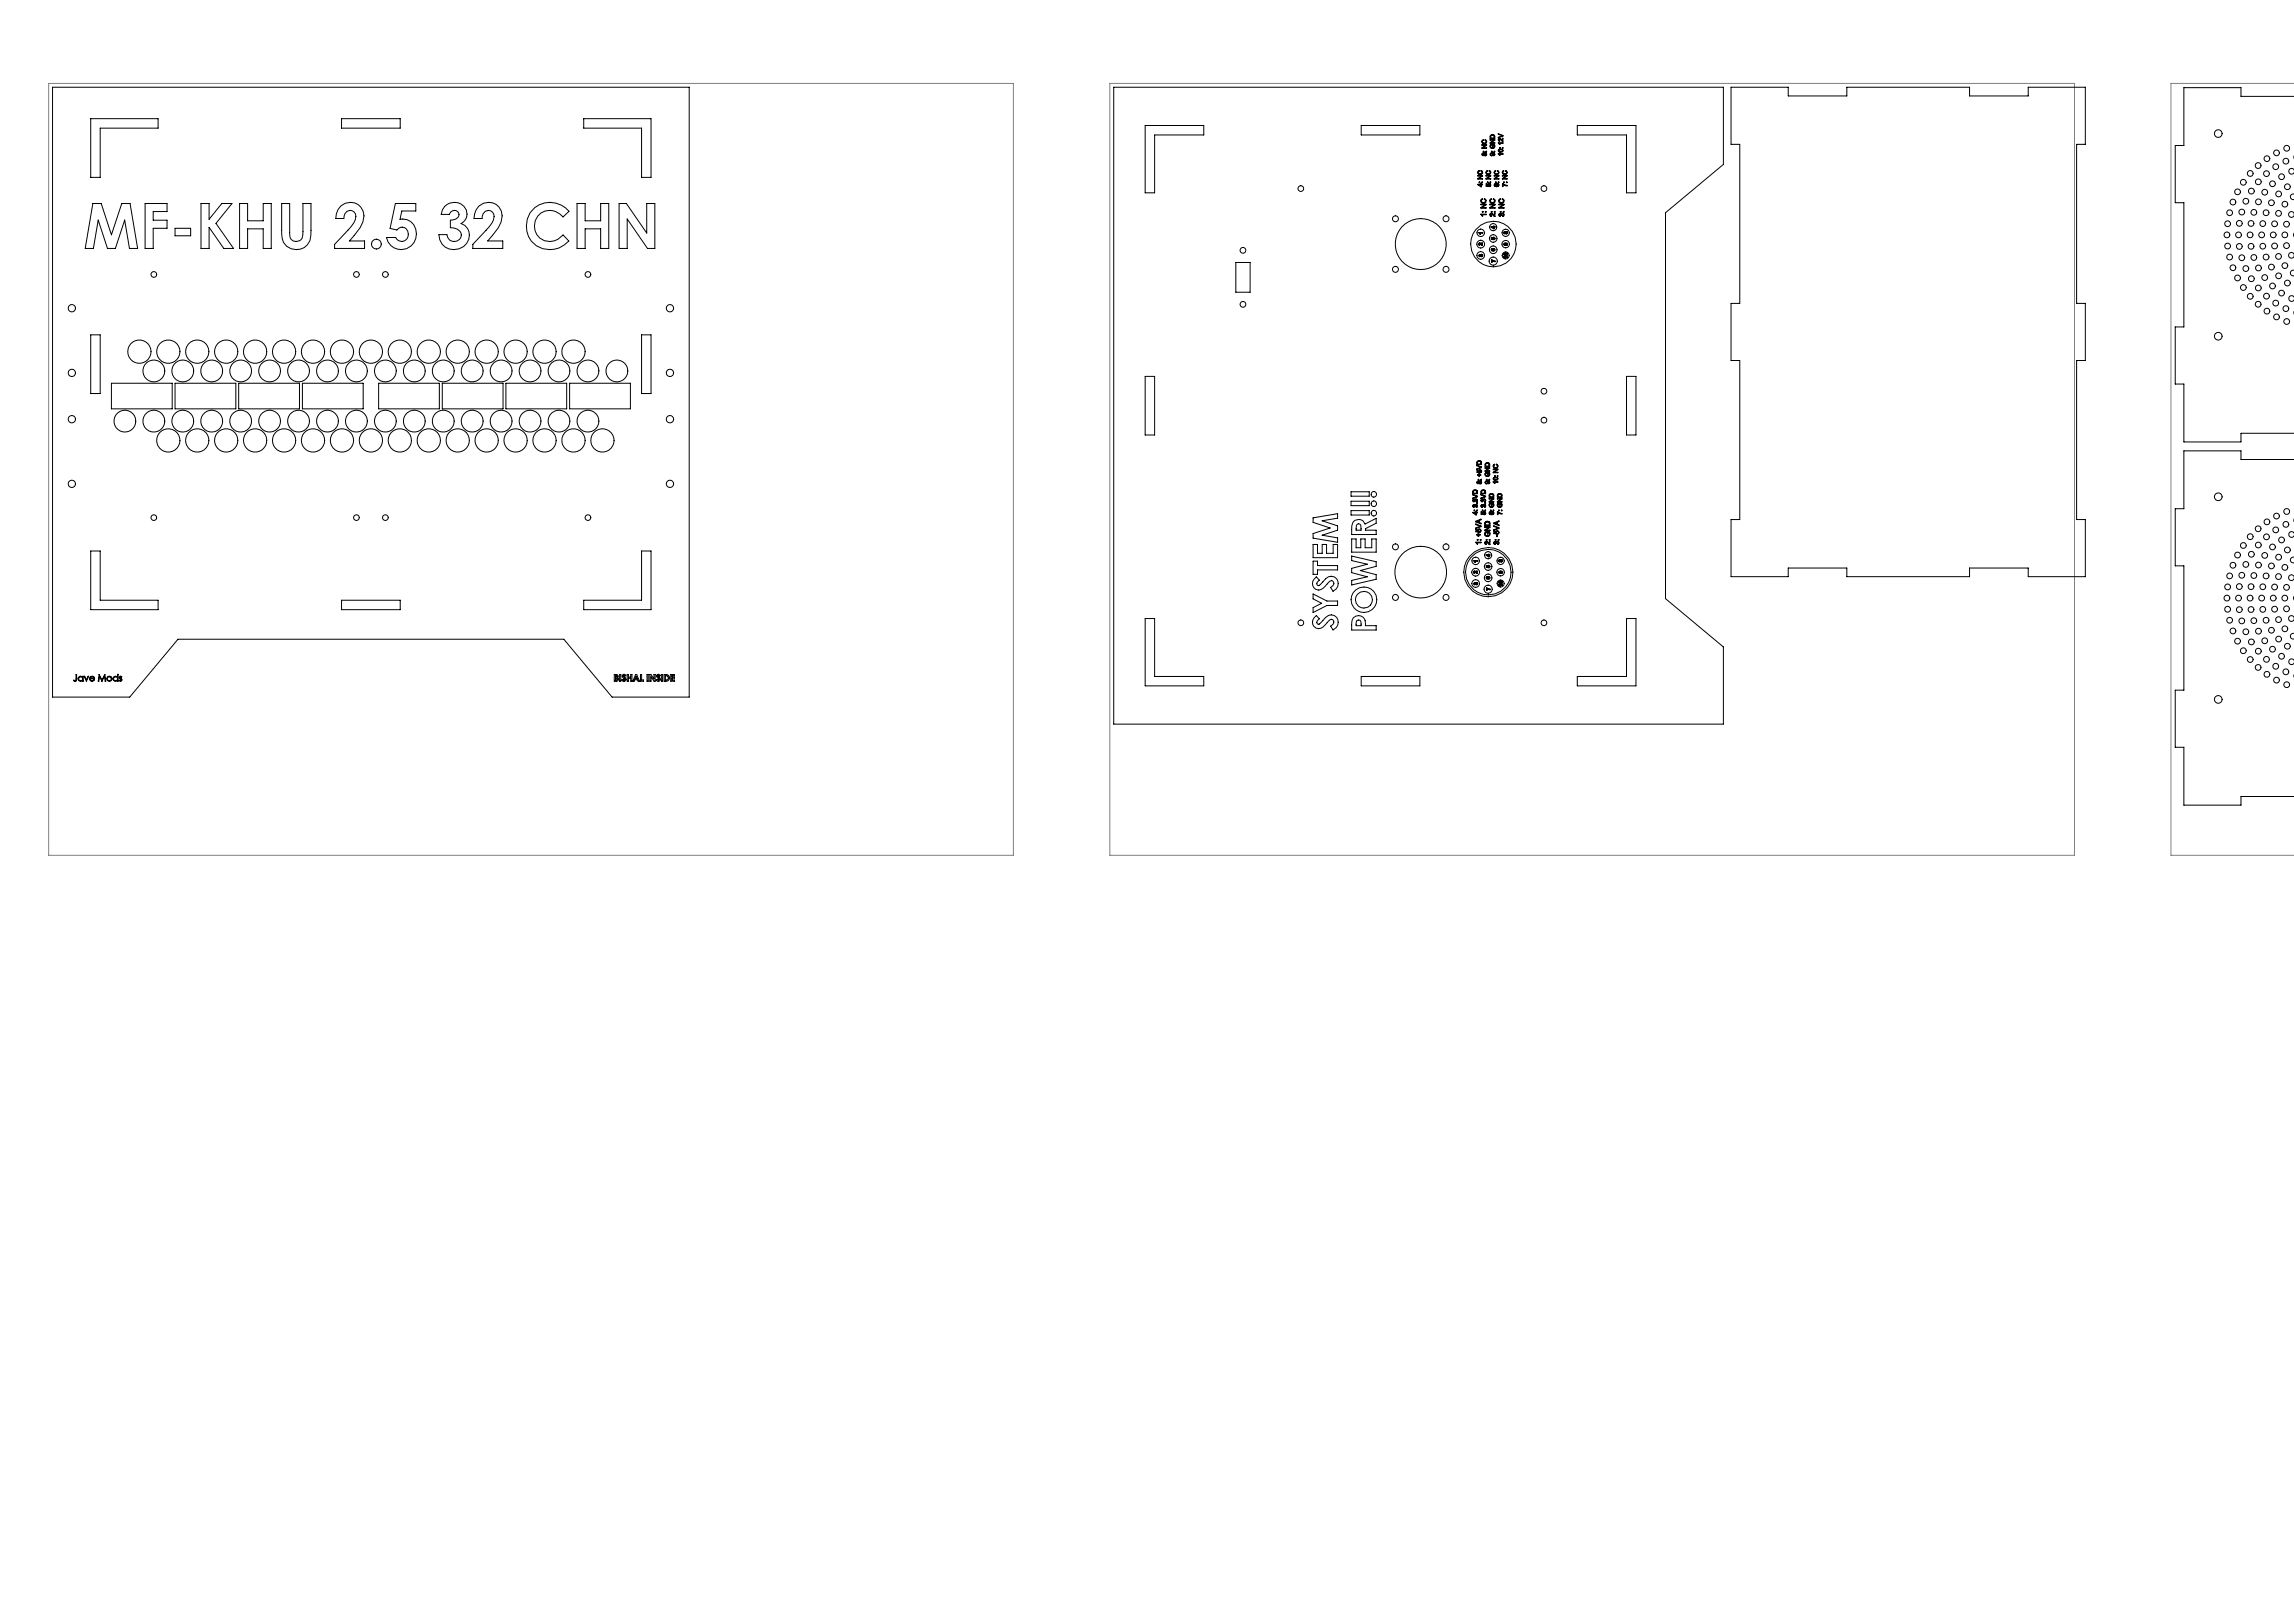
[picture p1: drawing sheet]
<svg xmlns="http://www.w3.org/2000/svg" width="1189mm" height="841mm" viewBox="0 0 1189 841" stroke-linecap="round" stroke-linejoin="round" font-family="sans-serif">
<path d="M25 43h500v400h-500zM575 43h500v400h-500zM1189 43h-64v400h64" fill="none" stroke="#808080" stroke-width=".52"/>
<g fill="none" stroke="#000" stroke-width=".52">
<path d="M27 45h330v316h-40l-25-30h-200l-25 30h-40zM577 45h316v40l-30 25v200l30 25v40h-316zM897 45h30v5h30v-5h64v5h30v-5h30v30h-5v82h5v30h-5v82h5v30h-30v-5h-30v5h-64v-5h-30v5h-30v-30h5v-82h-5v-30h5v-82h-5zM1189 50h-27v-5h-30v30h-5v30h5v64h-5v30h5v30h30v-4h27M47 62h35v4h-30v26h-5zM177 62h30v4h-30zM303 62h34v30h-4v-26h-30zM594 65h30v5h-26v30h-4zM706 65h30v5h-30zM768 75h3l-2 2h2h-3l2-2zM768 73l1-1a1 1 0 0 0 0 2 1 1 0 0 0 1 0 1 1 0 0 0 0-2 1.2 1.2 0 0 1 0 2 1.2 1.2 0 0 1-1 0 1.2 1.2 0 0 1-1-1zM768 79l1 1a.7 .7 0 0 1 1-1 1 1 0 0 1 0 2 .7 .7 0 0 1-1-1h-1z"/>
<path d="M769 78v1zM770 78l1 1zM772 72h3l-2 2h2h-3l2-1zM772 80l1-1a1 1 0 0 1 2 0 1.1 1.1 0 0 1-1 2l1-1h-1a.8 .8 0 0 1-1 1 .8 .8 0 0 1-1-1zM772 75h1a1 1 0 0 0 0 1 1 1 0 0 0 1 0 1 1 0 0 0 0-1v1v-1a1.3 1.3 0 0 1 1 1 1.3 1.3 0 0 1-2 1 1.3 1.3 0 0 1-1-2zM773 70h1l1 2h-3zM773 70h1v1h-1zM773 78v1zM774 79h.1M774 78l1 1zM777 80h2h-2v1zM777 74h2h-2v1z"/>
<path d="M777 69l2 2h-2l2-1zM777 78l2-1a1.1 1.1 0 0 1-1 2 1.1 1.1 0 0 1-1-1zM777 72h1l1 1v-1v1l-2-1v1zM777 78h1h1l-2 1zM777 76l1 1zM779 76v1zM818 65h30v35h-5v-30h-25zM766 95h2v1v1zM766 91h2l-1 2h1h-2l2-2zM766 89l1-1a1.1 1.1 0 0 0-1 2 1 1 0 0 0 2 0 1 1 0 0 0 0-2 1.2 1.2 0 0 1 0 2 1.2 1.2 0 0 1-2 0 1.2 1.2 0 0 1 0-1zM766 96h2v1zM767 94v1z"/>
<path d="M768 94v1zM770 91h3l-2 2h2h-3l2-2zM770 95l1 1a.8 .8 0 0 1 1-1 .8 .8 0 0 1 1 1 .8 .8 0 0 1-1 1v-1a.6 .6 0 0 0 0-1 .7 .7 0 0 0-1 1 .6 .6 0 0 0 0 1l-1-1zM770 89l1-1a1 1 0 0 0 0 2 1 1 0 0 0 1 0 1 1 0 0 0 0-2 1.2 1.2 0 0 1 0 2 1.2 1.2 0 0 1-1 0 1.2 1.2 0 0 1-1-1zM771 94v1zM772 94l1 1zM774 91h3l-2 2h2h-3l2-2zM775 95v1h1a.8 .8 0 0 1 0-1 .8 .8 0 0 1 1 1 .8 .8 0 0 1-1 1 1.1 1.1 0 0 1-1 0 1.1 1.1 0 0 1-1-1zM775 89v-1a1 1 0 0 0 0 2 1 1 0 0 0 1 0 1 1 0 0 0 0-2 1.2 1.2 0 0 1 1 2 1.2 1.2 0 0 1-2 0 1.2 1.2 0 0 1 0-1zM775 94v1zM777 94v1zM779 91h2l-2 2h2h-2l2-2z"/>
<path d="M779 95l2 1h-2v1zM779 89v-1a1 1 0 0 0 0 2 1 1 0 0 0 2 0 1.1 1.1 0 0 0-1-2 1.2 1.2 0 0 1 1 2 1.2 1.2 0 0 1-2 0 1.2 1.2 0 0 1 0-1zM779 94l1 1zM781 94v1zM1189 81v1M1189 88a1.5 1.5 0 0 0-2 0 1.5 1.5 0 0 0 0 2 1.5 1.5 0 0 0 2-1M48 105h4l6 17 5-17h4l4 24h-4l-2-15-5 15h-4l-5-15-3 15h-4zM75 105h12v5h-8v4h8v4h-8v11h-4zM91 118h8v4h-8zM104 105h4v9l7-9h5l-8 11 9 13h-5l-8-11v11h-4zM124 105h4v9h8v-9h5v24h-5v-10h-8v10h-4zM146 105h4v16a4 4 0 0 0 4 4 4 4 0 0 0 3-5v-15h4v14a8 8 0 0 1-7 10 8 8 0 0 1-8-10z"/>
<path d="M177 107a7 7 0 0 1 9-1 7 7 0 0 1 2 9l-1 3-6 7h8v4h-16v-2a44 44 0 0 0 11-13 3 3 0 0 0-3-5 4 4 0 0 0-3 4h-4l1-4zM205 105h11v4h-8l-1 5a8 8 0 0 1 9 8 8 8 0 0 1-10 7 8 8 0 0 1-6-6h5a4 4 0 0 0 5 2 4 4 0 0 0 1-5 4 4 0 0 0-4-2l-1 1-4-1zM230 107a6 6 0 0 1 9-1 6 6 0 0 1 1 9l-1 1a7 7 0 0 1 4 8 7 7 0 0 1-8 5 7 7 0 0 1-8-7h5a4 4 0 0 0 3 3 4 4 0 0 0 4-3 4 4 0 0 0-4-4h-2v-4a3 3 0 0 0 5-4 2.5 2.5 0 0 0-4 0l-1 1h-4zM248 107a7 7 0 0 1 9-1 7 7 0 0 1 3 9l-2 3-5 7h8v4h-16v-2a44 44 0 0 0 11-13 3 3 0 0 0-3-5 4 4 0 0 0-3 4h-4l1-4zM277 108a13 13 0 0 1 18 1l-3 3a8 8 0 0 0-12-1 8 8 0 0 0 0 12 8 8 0 0 0 12-1l3 3a12 12 0 0 1-19 1 12 12 0 0 1 1-18zM299 105h4v9h8v-9h5v24h-5v-10h-8v10h-4zM321 105h4l10 16v-16h4v24h-3l-11-16v16h-4zM768 111h2h-2v1zM768 106h2l-2 2h2h-2l2-2zM768 103a1.1 1.1 0 0 0 0 2 1.1 1.1 0 0 0 2 0 1.1 1.1 0 0 0-1-2 1.3 1.3 0 0 1 1 2 1.3 1.3 0 0 1-2 0 1.3 1.3 0 0 1 0-2zM768 110h1zM770 110h.1"/>
<path d="M772 106h3l-2 2h2h-3l2-2zM772 111h1l2 1v-2v2l-2-1h-1l1 1h-1zM773 103a1.1 1.1 0 0 0 0 2 1.1 1.1 0 0 0 1 0 1.1 1.1 0 0 0 0-2 1.3 1.3 0 0 1 1 2 1.3 1.3 0 0 1-2 0 1.3 1.3 0 0 1 0-2zM773 117h1l1 1-1 1zM773 110h.1M773 118h1zM775 110h.1M777 106h3l-3 2h3h-3l2-2zM777 111h1a.7 .7 0 0 1 1-1 .7 .7 0 0 1 1 1 .7 .7 0 0 1-1 1v-1l-1 1-1-1 1 1h-1zM777 103h1a1.1 1.1 0 0 0-1 2 1.1 1.1 0 0 0 2 0 1.1 1.1 0 0 0 0-2 1.3 1.3 0 0 1 0 2 1.3 1.3 0 0 1-2 0 1.3 1.3 0 0 1 0-2zM778 110h.1M778 111h.1"/>
<path d="M779 110h1zM1189 101a1.5 1.5 0 0 0-2 1 1.5 1.5 0 0 0 2 1M1189 111a1.5 1.5 0 0 0-2-1 1.5 1.5 0 0 0 0 2 1.5 1.5 0 0 0 2 0M641 136h7v15h-7zM767 126l1 1v-1v1l-1-1v1zM767 120l1 1h-1zM767 132h1v1v-1h-1v1zM773 123l1 1v-1l1 1h-1l1-1h-1v1h-1zM773 135l2 1-2-1v1zM773 129l1 1v-1a.6 .6 0 0 1 1 0 .7 .7 0 0 1-1 1h-1zM779 133h2h-1v1zM779 120h1a.9 .9 0 0 1 1 0 .9 .9 0 0 1 0 1h-1z"/>
<path d="M780 126h1v1v-1v1a.6 .6 0 0 1-1 0 .6 .6 0 0 1 0-1zM780 132h.1M780 132h1M781 132h-1M781 132h.1M781 127h.1M1189 132a1.5 1.5 0 0 0-2-1 1.5 1.5 0 0 0 0 2 1.5 1.5 0 0 0 2 0M1189 121v2M1189 154a1.5 1.5 0 0 0-2 0 1.5 1.5 0 0 0 0 2 1.5 1.5 0 0 0 2-1M1189 140a1.5 1.5 0 0 0-2 1 1.5 1.5 0 0 0 2 2M47 174h5v30h-5zM333 174h4v30h-4z"/>
<path d="M1189 161v2M58 199h31v13h-31zM91 199h31v13h-31zM124 199h31v13h-31zM157 199h31v13h-31zM196 199h32v13h-32zM229 199h32v13h-32zM262 199h32v13h-32zM295 199h32v13h-32zM594 195h4v30h-4zM843 195h5v30h-5zM766 239h2v2h-3z"/>
<path d="M766 239h1l1 1h-2zM1189 238h-27v-4h-30v30h-5v29h5v65h-5v29h5v30h30v-4h27M700 255h10v2h-10zM700 260h10v2h-10zM763 256l3 1-3 1 3-1zM764 254h1l1 2h-3zM764 259a1 1 0 0 1 2 0 .7 .7 0 0 1-1 1v-1v1l-1-1v1zM764 254h1v2h-1zM765 241l3 1-3 1 3-1zM766 244v1a1.1 1.1 0 0 1 1-2 .8 .8 0 0 1 1 1 .8 .8 0 0 1-1 1 .6 .6 0 0 0 0-1 .6 .6 0 0 0-1 0 .7 .7 0 0 0 1 1h-1zM766 249l1 1a.7 .7 0 0 1 1-1 1 1 0 0 1 0 2 .7 .7 0 0 1-1-1l-1 1a.7 .7 0 0 1 0-1 .7 .7 0 0 1 0-1zM766 246l1-1 1 1-1 1z"/>
<path d="M766 248v1zM768 248v1zM768 256l2 1-2 1 2-1zM768 254h2v2h-2zM768 259h1a.7 .7 0 0 1 1 0 .7 .7 0 0 1-1 1l1-1-1 1-1-1v1zM768 254h1l1 2h-2zM770 242h2l-2 2h2h-2l2-1zM770 250v-1a1 1 0 0 1 2 0 1 1 0 0 1 0 2v-1h-1a.8 .8 0 0 1 0 1 .8 .8 0 0 1-1 0 .8 .8 0 0 1 0-1zM770 245a1 1 0 0 0 0 1 1 1 0 0 0 1 0 1 1 0 0 0 1-1l-1 1v-1h1a1.3 1.3 0 0 1 0 1 1.3 1.3 0 0 1-2 1 1.3 1.3 0 0 1 0-2zM770 240h2v2h-2zM770 240h2v1h-2zM770 248l1 1z"/>
<path d="M771 249h.1M772 248v1zM772 258h2l-2 2h2h-2l2-1zM772 256h2v2h-2zM772 256h2v1h-2zM774 250h2h-2l1 1zM774 243h2l-2 2h2h-2l2-2zM774 247h2v2a1.3 1.3 0 0 1-1 0 1.3 1.3 0 0 1-1-1zM774 241h1a1 1 0 0 0-1 1 1 1 0 0 0 2 0 1 1 0 0 0 0-1 1.2 1.2 0 0 1 0 1 1.2 1.2 0 0 1-2 0 1.2 1.2 0 0 1 0-1zM775 246v1zM776 246v1zM776 258h2l-1 2h1h-2l2-1z"/>
<path d="M776 256h2v2h-2zM776 256h2v1h-2zM681 268l12-2v3l-8 1 8 2v3l-8 2 8 2v2l-12-2v-3l8-2-8-3zM700 265h10v2h-10zM701 279h2v5h2v-5h3v5h3v-5h2v7h-12zM702 270a4 4 0 0 1 5 2l6-3v2l-5 3v1h5v2h-12a9 9 0 0 1 1-7zM703 272l1-1 1 1v3h-2zM763 265h2l1 1h-1v1zM764 262a1 1 0 0 1 2 0 .7 .7 0 0 1-1 1v-1h-1v1zM764 266h1v1zM764 264v1zM765 271l3 2-3 1 2-1z"/>
<path d="M765 270l3-1-1 1v1h1zM765 274v1h1a.9 .9 0 0 1 0-1 1.1 1.1 0 0 1 2 1 .9 .9 0 0 1-1 1v-1a.7 .7 0 0 0-1 0 .7 .7 0 0 0 0 1h-1zM765 270h2v1zM765 277h1v-1v1h1h-1v1v-1zM765 264l1 1zM765 261h1zM766 280h.1M767 280h1zM768 265l1 1a.8 .8 0 0 1 0-1 .8 .8 0 0 1 1 1 .8 .8 0 0 1-1 1l1-1a.7 .7 0 0 0-1-1 .7 .7 0 0 0-1 1 .7 .7 0 0 0 1 1l-1-1zM768 262h1a.7 .7 0 0 1 1 0 .7 .7 0 0 1-1 1l1-1h-1h-1v1zM768 264l1 1zM770 273h2l-2 2h2h-2l2-2z"/>
<path d="M770 264v1zM770 261h.1M770 276a1.1 1.1 0 0 0 0 1 1.1 1.1 0 0 0 1 0 1.1 1.1 0 0 0 1-1l-1 1v-1h1a1.4 1.4 0 0 1 0 1 1.4 1.4 0 0 1-2 1 1.4 1.4 0 0 1 0-2zM770 271l2-1v2h-2zM770 271h2v1h-2zM770 280h1zM772 280h.1M772 261h1a1 1 0 0 0-1 1 1 1 0 0 0 2 0 1 1 0 0 0 0-1l-1 1v-1h1a1.3 1.3 0 0 1 0 1 1.3 1.3 0 0 1-2 1 1.3 1.3 0 0 1 0-2zM772 265v1h1a.8 .8 0 0 1 0-1 .8 .8 0 0 1 1 1 .8 .8 0 0 1 0 1 1.1 1.1 0 0 1-2 0 1.1 1.1 0 0 1 0-2zM773 264v1zM774 264v1zM774 272l3 2-3 1 3-1z"/>
<path d="M774 271l3-1-1 1v1h1zM774 275l1 1a.9 .9 0 0 1 1-1 .9 .9 0 0 1 1 1 .9 .9 0 0 1-1 1v-1a.7 .7 0 0 0 0-1 .7 .7 0 0 0-1 1 .7 .7 0 0 0 1 1l-2-1zM775 271h1v1zM775 280h.1M776 277v1zM776 265l2 1h-2v1zM776 261h1a1 1 0 0 0-1 1 1 1 0 0 0 2 0 1 1 0 0 0 0-1l-1 1v-1h1a1.3 1.3 0 0 1 0 1 1.3 1.3 0 0 1-1 1 1.3 1.3 0 0 1-1-2zM777 280h.1M777 264v1zM778 264v1zM1189 269v1M1189 276a1.5 1.5 0 0 0-2 0 1.5 1.5 0 0 0 0 2 1.5 1.5 0 0 0 2 0"/>
<path d="M47 286h5v25h30v5h-35zM681 282h2v5h2v-5h3v5h3v-5h2v7h-12zM681 291h2v2h10v2h-10v3h-2zM682 299l2 2h-1a1 1 0 0 0 0 2 1 1 0 0 0 1 0l2-1a4 4 0 0 1 5-3 4 4 0 0 1 2 5l-2 2-1-2 1-1a1.4 1.4 0 0 0 0-2 1.4 1.4 0 0 0-2 1l-2 2a4 4 0 0 1-6 1 4 4 0 0 1 1-6zM701 288l12 3v2l-8 3 8 2v2l-12 3v-2l8-2-8-2v-2l8-3-8-2zM764 296l1 1 1-1v1l-2-1v1zM764 290l2 1h-2zM765 281h3h-2v1zM770 281h1l1 1v-2v2l-2-1v1zM770 287h2v1v1zM770 293l1 1 1-1v1l-1-1v1h-1zM770 299l1 1v-1a.6 .6 0 0 1 1 0 .6 .6 0 0 1 0 1h-1z"/>
<path d="M771 288h1zM774 281h1a1 1 0 0 1 2 0 .7 .7 0 0 1-1 1v-1v1l-1-1v1h-1zM775 281h.1M777 290a.9 .9 0 0 1 1 0 .9 .9 0 0 1 0 1h-1zM777 296h2v1l-1-1v1a.6 .6 0 0 1-1 0 .6 .6 0 0 1 0-1zM777 290h.1M777 290v1M777 291h.1M1189 289a1.5 1.5 0 0 0-2 1 1.5 1.5 0 0 0 2 2M1189 299a1.5 1.5 0 0 0-2-1 1.5 1.5 0 0 0 0 3 1.5 1.5 0 0 0 2-1M177 311h30v5h-30zM303 311h30v-25h4v30h-34z"/>
<path d="M681 308l7 3h5v3h-5l-7 3v-2l4-2-4-3zM682 319l2 2-1 1a1 1 0 0 0 0 1 1 1 0 0 0 1 0l2-2a4 4 0 0 1 7-1 4 4 0 0 1-2 6l-1-2 1-1a1.4 1.4 0 0 0 0-2 1.4 1.4 0 0 0-2 1l-1 1a4 4 0 0 1-3 3 4 4 0 0 1-5-2 4 4 0 0 1 2-5zM764 302h1l1 1h-1v-1l-1 1zM764 302l1 1M764 302h.1M770 305l2 1-1-1-1 1zM777 303h2h-2v1zM777 301h1l1 1h-2zM777 302h1zM778 302h.1M1189 320a1.5 1.5 0 0 0-2-1 1.5 1.5 0 0 0 0 3 1.5 1.5 0 0 0 2-1M1189 309v2"/>
<path d="M594 321h4v30h26v4h-30zM701 320a4 4 0 0 1 5 0 4 4 0 0 1 2 4h5v2h-12v-3zM704 321a1.4 1.4 0 0 1 1 1 1.4 1.4 0 0 1 0 1v1h-2zM843 321h5v34h-30v-4h25zM1189 328a1.5 1.5 0 0 0-2 2 1.5 1.5 0 0 0 2 1M39 350l1 3h-1h-1l1-1zM41 351h2v-1v3a1.3 1.3 0 0 1-2 0 1.3 1.3 0 0 1 0-2zM44 350l1 2 1-2-1 3zM45 353h.1M47 351h1l1 1h-2a1.2 1.2 0 0 0 1 1 1.2 1.2 0 0 0 1-1 1.3 1.3 0 0 1-2 1 1.3 1.3 0 0 1 0-2zM47 351h1h1h-2zM51 350h.1"/>
<path d="M51 350v3l1-3 1 3M51 350l2 2 1-2 1 3-1-3-1 3M53 353h.1M59 351h2v-2v4a1.3 1.3 0 0 1-2 0 1.3 1.3 0 0 1 0-2zM62 351h1h-1a.7 .7 0 0 1 1 1 .7 .7 0 0 1 0 1 .7 .7 0 0 1-1-1h1l-1-1zM318 350a1.3 1.3 0 0 1 2 0 1.3 1.3 0 0 1 0 1v2h-2zM319 350l1 1h-1zM319 351l1 1h-1zM321 350h1v3h-1zM323 350h1h-1v1a1.2 1.2 0 0 1 1 2 1.2 1.2 0 0 1-2-1h2l-1-1zM325 350h1v1h1v-1h1v3h-1v-2h-1v2h-1zM329 350h1l1 3-1-1h-1v1h-1z"/>
<path d="M330 350v2h-1zM332 350h1v2h1v1h-2zM335 350h1v3h-1zM337 350l2 2v-2h1v3h-1l-2-2v2zM341 350h1h-1v1a1.2 1.2 0 0 1 1 2 1.2 1.2 0 0 1-2-1h2l-2-1zM343 350v3zM344 350a1.9 1.9 0 0 1 3 1 1.9 1.9 0 0 1-3 2zM345 350a1.2 1.2 0 0 1 1 1 1.2 1.2 0 0 1-1 1zM348 350h2h-2v1h2h-2v1h2v1h-2zM706 351h30v4h-30zM1189 350v1M1189 342a1.5 1.5 0 0 0-2 0 1.5 1.5 0 0 0 0 2 1.5 1.5 0 0 0 2 0"/>
<circle cx="769" cy="80" r=".4"/>
<circle cx="770" cy="80" r=".5"/>
<circle cx="1150" cy="69" r="2"/>
<circle cx="1180" cy="79" r="1.5"/>
<circle cx="1185" cy="77" r="1.5"/>
<circle cx="674" cy="98" r="1.5"/>
<circle cx="773" cy="80" r=".5"/>
<circle cx="776" cy="96" r=".5"/>
<circle cx="800" cy="98" r="1.5"/>
<circle cx="1160" cy="99" r="1.5"/>
<circle cx="1163" cy="94" r="1.5"/>
<circle cx="1166" cy="90" r="1.5"/>
<circle cx="1167" cy="99" r="1.5"/>
<circle cx="1170" cy="86" r="1.5"/>
<circle cx="1170" cy="94" r="1.5"/>
<circle cx="1174" cy="100" r="1.5"/>
<circle cx="1175" cy="90" r="1.5"/>
<circle cx="1175" cy="82" r="1.5"/>
<circle cx="1178" cy="95" r="1.5"/>
<circle cx="1180" cy="86" r="1.5"/>
<circle cx="1183" cy="92" r="1.5"/>
<circle cx="1185" cy="84" r="1.5"/>
<circle cx="1186" cy="97" r="1.5"/>
<circle cx="723" cy="113" r="1.5"/>
<circle cx="749" cy="113" r="1.5"/>
<circle cx="774" cy="118" r="1.9"/>
<circle cx="1155" cy="116" r="1.5"/>
<circle cx="1156" cy="110" r="1.5"/>
<circle cx="1157" cy="105" r="1.5"/>
<circle cx="1161" cy="116" r="1.5"/>
<circle cx="1162" cy="110" r="1.5"/>
<circle cx="1164" cy="104" r="1.5"/>
<circle cx="1167" cy="116" r="1.5"/>
<circle cx="1168" cy="110" r="1.5"/>
<circle cx="1171" cy="105" r="1.5"/>
<circle cx="1173" cy="116" r="1.5"/>
<circle cx="1175" cy="110" r="1.5"/>
<circle cx="1177" cy="105" r="1.5"/>
<circle cx="1179" cy="116" r="1.5"/>
<circle cx="1181" cy="111" r="1.5"/>
<circle cx="1181" cy="101" r="1.5"/>
<circle cx="1184" cy="106" r="1.5"/>
<circle cx="1185" cy="116" r="1.5"/>
<circle cx="195" cy="126" r="2.5"/>
<circle cx="644" cy="130" r="1.5"/>
<circle cx="723" cy="140" r="1.5"/>
<circle cx="736" cy="126" r="13"/>
<circle cx="749" cy="140" r="1.5"/>
<circle cx="767" cy="121" r="1.9"/>
<circle cx="767" cy="127" r="2"/>
<circle cx="767" cy="132" r="2"/>
<circle cx="774" cy="124" r="2"/>
<circle cx="774" cy="129" r="2"/>
<circle cx="774" cy="135" r="2.1"/>
<circle cx="774" cy="126" r="12"/>
<circle cx="774" cy="129" r=".3"/>
<circle cx="780" cy="121" r=".2"/>
<circle cx="780" cy="126" r=".3"/>
<circle cx="780" cy="132" r="1.8"/>
<circle cx="780" cy="127" r="1.9"/>
<circle cx="780" cy="121" r="1.9"/>
<circle cx="781" cy="132" r=".9"/>
<circle cx="781" cy="121" r=".3"/>
<circle cx="1154" cy="122" r="1.5"/>
<circle cx="1155" cy="128" r="1.5"/>
<circle cx="1156" cy="133" r="1.5"/>
<circle cx="1157" cy="139" r="1.5"/>
<circle cx="1160" cy="122" r="1.5"/>
<circle cx="1161" cy="128" r="1.5"/>
<circle cx="1162" cy="134" r="1.5"/>
<circle cx="1164" cy="139" r="1.5"/>
<circle cx="1166" cy="122" r="1.5"/>
<circle cx="1167" cy="128" r="1.5"/>
<circle cx="1168" cy="133" r="1.5"/>
<circle cx="1171" cy="139" r="1.5"/>
<circle cx="1172" cy="122" r="1.5"/>
<circle cx="1173" cy="128" r="1.5"/>
<circle cx="1175" cy="133" r="1.5"/>
<circle cx="1177" cy="138" r="1.5"/>
<circle cx="1178" cy="122" r="1.5"/>
<circle cx="1179" cy="127" r="1.5"/>
<circle cx="1181" cy="133" r="1.5"/>
<circle cx="1184" cy="122" r="1.5"/>
<circle cx="1184" cy="138" r="1.5"/>
<circle cx="1185" cy="127" r="1.5"/>
<circle cx="37" cy="160" r="1.9"/>
<circle cx="80" cy="142" r="1.5"/>
<circle cx="185" cy="142" r="1.5"/>
<circle cx="200" cy="142" r="1.5"/>
<circle cx="305" cy="142" r="1.5"/>
<circle cx="347" cy="160" r="1.9"/>
<circle cx="644" cy="158" r="1.5"/>
<circle cx="1160" cy="144" r="1.5"/>
<circle cx="1163" cy="149" r="1.5"/>
<circle cx="1166" cy="154" r="1.5"/>
<circle cx="1167" cy="144" r="1.5"/>
<circle cx="1170" cy="158" r="1.5"/>
<circle cx="1170" cy="149" r="1.5"/>
<circle cx="1174" cy="144" r="1.5"/>
<circle cx="1175" cy="153" r="1.5"/>
<circle cx="1178" cy="148" r="1.5"/>
<circle cx="1180" cy="157" r="1.5"/>
<circle cx="1181" cy="143" r="1.5"/>
<circle cx="1183" cy="152" r="1.5"/>
<circle cx="1185" cy="160" r="1.5"/>
<circle cx="1186" cy="147" r="1.5"/>
<circle cx="1150" cy="174" r="2"/>
<circle cx="1175" cy="161" r="1.5"/>
<circle cx="1180" cy="164" r="1.5"/>
<circle cx="1185" cy="167" r="1.5"/>
<circle cx="37" cy="193" r="1.9"/>
<circle cx="72" cy="182" r="6"/>
<circle cx="80" cy="192" r="6"/>
<circle cx="87" cy="182" r="6"/>
<circle cx="95" cy="192" r="6"/>
<circle cx="102" cy="182" r="6"/>
<circle cx="110" cy="192" r="6"/>
<circle cx="117" cy="182" r="6"/>
<circle cx="125" cy="192" r="6"/>
<circle cx="132" cy="182" r="6"/>
<circle cx="140" cy="192" r="6"/>
<circle cx="147" cy="182" r="6"/>
<circle cx="155" cy="192" r="6"/>
<circle cx="162" cy="182" r="6"/>
<circle cx="170" cy="192" r="6"/>
<circle cx="177" cy="182" r="6"/>
<circle cx="185" cy="192" r="6"/>
<circle cx="192" cy="182" r="6"/>
<circle cx="200" cy="192" r="6"/>
<circle cx="207" cy="182" r="6"/>
<circle cx="215" cy="192" r="6"/>
<circle cx="222" cy="182" r="6"/>
<circle cx="230" cy="192" r="6"/>
<circle cx="237" cy="182" r="6"/>
<circle cx="245" cy="192" r="6"/>
<circle cx="252" cy="182" r="6"/>
<circle cx="260" cy="192" r="6"/>
<circle cx="267" cy="182" r="6"/>
<circle cx="275" cy="192" r="6"/>
<circle cx="282" cy="182" r="6"/>
<circle cx="290" cy="192" r="6"/>
<circle cx="297" cy="182" r="6"/>
<circle cx="305" cy="192" r="6"/>
<circle cx="320" cy="192" r="6"/>
<circle cx="347" cy="193" r="1.9"/>
<circle cx="37" cy="217" r="1.9"/>
<circle cx="65" cy="218" r="6"/>
<circle cx="80" cy="218" r="6"/>
<circle cx="95" cy="218" r="6"/>
<circle cx="110" cy="218" r="6"/>
<circle cx="125" cy="218" r="6"/>
<circle cx="140" cy="218" r="6"/>
<circle cx="155" cy="218" r="6"/>
<circle cx="170" cy="218" r="6"/>
<circle cx="185" cy="218" r="6"/>
<circle cx="200" cy="218" r="6"/>
<circle cx="215" cy="218" r="6"/>
<circle cx="230" cy="218" r="6"/>
<circle cx="245" cy="218" r="6"/>
<circle cx="260" cy="218" r="6"/>
<circle cx="275" cy="218" r="6"/>
<circle cx="290" cy="218" r="6"/>
<circle cx="305" cy="218" r="6"/>
<circle cx="347" cy="217" r="1.9"/>
<circle cx="800" cy="218" r="1.5"/>
<circle cx="800" cy="203" r="1.5"/>
<circle cx="87" cy="228" r="6"/>
<circle cx="102" cy="228" r="6"/>
<circle cx="117" cy="228" r="6"/>
<circle cx="132" cy="228" r="6"/>
<circle cx="147" cy="228" r="6"/>
<circle cx="162" cy="228" r="6"/>
<circle cx="177" cy="228" r="6"/>
<circle cx="192" cy="228" r="6"/>
<circle cx="207" cy="228" r="6"/>
<circle cx="222" cy="228" r="6"/>
<circle cx="237" cy="228" r="6"/>
<circle cx="252" cy="228" r="6"/>
<circle cx="267" cy="228" r="6"/>
<circle cx="282" cy="228" r="6"/>
<circle cx="297" cy="228" r="6"/>
<circle cx="312" cy="228" r="6"/>
<circle cx="37" cy="251" r="1.9"/>
<circle cx="347" cy="251" r="1.9"/>
<circle cx="712" cy="256" r="1.4"/>
<circle cx="766" cy="250" r=".4"/>
<circle cx="767" cy="250" r=".5"/>
<circle cx="771" cy="250" r=".5"/>
<circle cx="775" cy="248" r=".9"/>
<circle cx="1150" cy="257" r="2"/>
<circle cx="80" cy="268" r="1.5"/>
<circle cx="185" cy="268" r="1.5"/>
<circle cx="200" cy="268" r="1.5"/>
<circle cx="305" cy="268" r="1.5"/>
<circle cx="712" cy="261" r="1.4"/>
<circle cx="712" cy="266" r="1.4"/>
<circle cx="774" cy="266" r=".5"/>
<circle cx="1166" cy="278" r="1.5"/>
<circle cx="1170" cy="274" r="1.5"/>
<circle cx="1175" cy="278" r="1.5"/>
<circle cx="1175" cy="270" r="1.5"/>
<circle cx="1180" cy="275" r="1.5"/>
<circle cx="1180" cy="267" r="1.5"/>
<circle cx="1183" cy="280" r="1.5"/>
<circle cx="1185" cy="272" r="1.5"/>
<circle cx="1185" cy="265" r="1.5"/>
<circle cx="723" cy="283" r="1.5"/>
<circle cx="736" cy="296" r="13"/>
<circle cx="749" cy="283" r="1.5"/>
<circle cx="765" cy="291" r="1.9"/>
<circle cx="765" cy="297" r="2"/>
<circle cx="771" cy="288" r="1.9"/>
<circle cx="771" cy="299" r="2"/>
<circle cx="771" cy="294" r="2"/>
<circle cx="771" cy="296" r="12"/>
<circle cx="771" cy="296" r="13"/>
<circle cx="772" cy="299" r=".3"/>
<circle cx="777" cy="297" r=".3"/>
<circle cx="778" cy="291" r="1.9"/>
<circle cx="778" cy="296" r="1.9"/>
<circle cx="778" cy="291" r=".3"/>
<circle cx="1156" cy="298" r="1.5"/>
<circle cx="1157" cy="293" r="1.5"/>
<circle cx="1160" cy="288" r="1.5"/>
<circle cx="1162" cy="298" r="1.5"/>
<circle cx="1163" cy="283" r="1.5"/>
<circle cx="1164" cy="292" r="1.5"/>
<circle cx="1167" cy="287" r="1.5"/>
<circle cx="1168" cy="298" r="1.5"/>
<circle cx="1170" cy="282" r="1.5"/>
<circle cx="1171" cy="293" r="1.5"/>
<circle cx="1174" cy="288" r="1.5"/>
<circle cx="1175" cy="298" r="1.5"/>
<circle cx="1177" cy="293" r="1.5"/>
<circle cx="1178" cy="283" r="1.5"/>
<circle cx="1181" cy="299" r="1.5"/>
<circle cx="1181" cy="289" r="1.5"/>
<circle cx="1184" cy="294" r="1.5"/>
<circle cx="1186" cy="285" r="1.5"/>
<circle cx="707" cy="311" r="4"/>
<circle cx="707" cy="311" r="7"/>
<circle cx="723" cy="310" r="1.5"/>
<circle cx="749" cy="310" r="1.5"/>
<circle cx="765" cy="302" r="2"/>
<circle cx="771" cy="305" r="2.1"/>
<circle cx="778" cy="302" r="1.8"/>
<circle cx="1154" cy="310" r="1.5"/>
<circle cx="1155" cy="304" r="1.5"/>
<circle cx="1155" cy="316" r="1.5"/>
<circle cx="1160" cy="310" r="1.5"/>
<circle cx="1161" cy="316" r="1.5"/>
<circle cx="1161" cy="304" r="1.5"/>
<circle cx="1166" cy="310" r="1.5"/>
<circle cx="1167" cy="316" r="1.5"/>
<circle cx="1167" cy="304" r="1.5"/>
<circle cx="1172" cy="310" r="1.5"/>
<circle cx="1173" cy="316" r="1.5"/>
<circle cx="1173" cy="304" r="1.5"/>
<circle cx="1178" cy="310" r="1.5"/>
<circle cx="1179" cy="316" r="1.5"/>
<circle cx="1179" cy="304" r="1.5"/>
<circle cx="1184" cy="310" r="1.5"/>
<circle cx="1185" cy="304" r="1.5"/>
<circle cx="1185" cy="315" r="1.5"/>
<circle cx="674" cy="323" r="1.5"/>
<circle cx="800" cy="323" r="1.5"/>
<circle cx="1156" cy="321" r="1.5"/>
<circle cx="1157" cy="327" r="1.5"/>
<circle cx="1160" cy="332" r="1.5"/>
<circle cx="1162" cy="322" r="1.5"/>
<circle cx="1163" cy="337" r="1.5"/>
<circle cx="1164" cy="327" r="1.5"/>
<circle cx="1167" cy="333" r="1.5"/>
<circle cx="1168" cy="322" r="1.5"/>
<circle cx="1170" cy="337" r="1.5"/>
<circle cx="1171" cy="327" r="1.5"/>
<circle cx="1174" cy="332" r="1.5"/>
<circle cx="1175" cy="321" r="1.5"/>
<circle cx="1177" cy="327" r="1.5"/>
<circle cx="1178" cy="336" r="1.5"/>
<circle cx="1181" cy="321" r="1.5"/>
<circle cx="1181" cy="331" r="1.5"/>
<circle cx="1184" cy="326" r="1.5"/>
<circle cx="1186" cy="335" r="1.5"/>
<circle cx="42" cy="352" r="1"/>
<circle cx="57" cy="352" r="1.3"/>
<circle cx="57" cy="352" r="1"/>
<circle cx="60" cy="352" r="1"/>
<circle cx="1166" cy="342" r="1.5"/>
<circle cx="1170" cy="346" r="1.5"/>
<circle cx="1175" cy="342" r="1.5"/>
<circle cx="1175" cy="349" r="1.5"/>
<circle cx="1180" cy="345" r="1.5"/>
<circle cx="1180" cy="352" r="1.5"/>
<circle cx="1183" cy="340" r="1.5"/>
<circle cx="1185" cy="348" r="1.5"/>
<circle cx="1185" cy="355" r="1.5"/>
<circle cx="1150" cy="362" r="2"/>
</g>
</svg>
